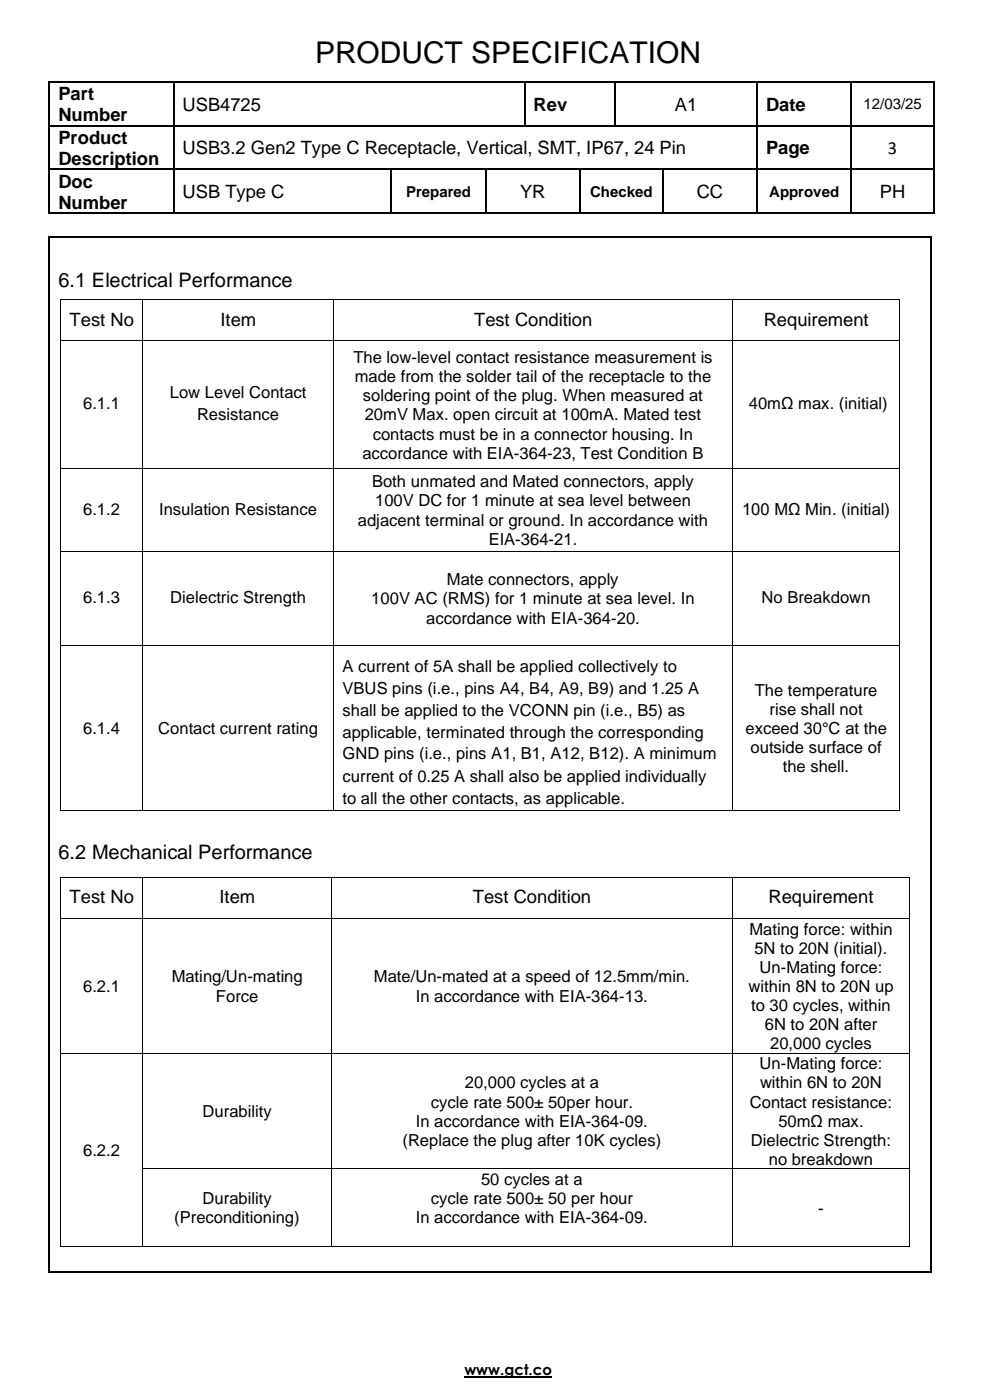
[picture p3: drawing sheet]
<svg xmlns="http://www.w3.org/2000/svg" width="210mm" height="297mm" viewBox="0 0 210 297" stroke-linecap="round" stroke-linejoin="round" font-family="sans-serif">
<defs><g id="words">
<text font-size="6.3" x="66.8" y="13.4">PRODUCT SPECIFICATION</text>
<g font-size="4.2">
<text x="12.4" y="60.8">6.1 Electrical Performance</text>
<text x="12.4" y="182.3">6.2 Mechanical Performance</text>
</g>
<g font-size="3.9">
<text x="12.4" y="21.2">Part</text>
<text x="38.7" y="23.5">USB4725</text>
<text x="113.2" y="23.5">Rev</text>
<text x="143.2" y="23.5">A1</text>
<text x="162.5" y="23.5">Date</text>
<text x="12.4" y="25.7">Number</text>
<text x="12.4" y="30.5">Product</text>
<text x="12.4" y="35">Description</text>
<text x="38.7" y="32.7">USB3.2 Gen2 Type C Receptacle, Vertical, SMT, IP67, 24 Pin</text>
<text x="162.5" y="32.7">Page</text>
<text x="188.3" y="32.6">3</text>
<text x="12.4" y="39.8">Doc</text>
<text x="12.4" y="44.2">Number</text>
<text x="38.7" y="42">USB Type C</text>
<text x="110.3" y="42">YR</text>
<text x="147.8" y="42">CC</text>
<text x="186.6" y="42">PH</text>
<text x="14.8" y="69.1">Test No</text>
<text x="46.7" y="69.1">Item</text>
<text x="100.6" y="69.1">Test Condition</text>
<text x="162" y="69.1">Requirement</text>
<text x="14.8" y="191.6">Test No</text>
<text x="46.5" y="191.6">Item</text>
<text x="100.3" y="191.6">Test Condition</text>
<text x="163" y="191.6">Requirement</text>
</g>
<g font-size="3.5">
<text x="74.9" y="77">The low-level contact resistance measurement is</text>
<text x="75.2" y="81.1">made from the solder tail of the receptacle to the</text>
<text x="17.7" y="86.8">6.1.1</text>
<text x="36" y="84.5">Low Level Contact</text>
<text x="41.8" y="89.2">Resistance</text>
<text x="77" y="85.1">soldering point of the plug. When measured at</text>
<text x="77.4" y="89.2">20mV Max. open circuit at 100mA. Mated test</text>
<text x="158.8" y="86.8">40mΩ max. (initial)</text>
<text x="79.1" y="93.2">contacts must be in a connector housing. In</text>
<text x="76.9" y="97.3">accordance with EIA-364-23, Test Condition B</text>
<text x="78.9" y="103.4">Both unmated and Mated connectors, apply</text>
<text x="79.6" y="107.4">100V DC for 1 minute at sea level between</text>
<text x="17.7" y="109.2">6.1.2</text>
<text x="33.7" y="109.2">Insulation Resistance</text>
<text x="75.9" y="111.5">adjacent terminal or ground. In accordance with</text>
<text x="157.4" y="109.2">100 MΩ Min. (initial)</text>
<text x="103.6" y="115.5">EIA-364-21.</text>
<text x="94.8" y="124.1">Mate connectors, apply</text>
<text x="17.7" y="127.9">6.1.3</text>
<text x="36.1" y="127.9">Dielectric Strength</text>
<text x="78.8" y="128.2">100V AC (RMS) for 1 minute at sea level. In</text>
<text x="161.5" y="127.9">No Breakdown</text>
<text x="90.4" y="132.3">accordance with EIA-364-20.</text>
<text x="72.7" y="142.5">A current of 5A shall be applied collectively to</text>
<text x="72.7" y="147.1">VBUS pins (i.e., pins A4, B4, A9, B9) and 1.25 A</text>
<text x="160.1" y="147.6">The temperature</text>
<text x="17.7" y="155.7">6.1.4</text>
<text x="33.6" y="155.7">Contact current rating</text>
<text x="72.7" y="151.8">shall be applied to the VCONN pin (i.e., B5) as</text>
<text x="158.1" y="155.7">exceed 30°C at the</text>
<text x="163.2" y="151.6">rise shall not</text>
<text x="72.7" y="156.4">applicable, terminated through the corresponding</text>
<text x="72.7" y="161.1">GND pins (i.e., pins A1, B1, A12, B12). A minimum</text>
<text x="159.2" y="159.7">outside surface of</text>
<text x="72.7" y="165.8">current of 0.25 A shall also be applied individually</text>
<text x="166" y="163.8">the shell.</text>
<text x="72.7" y="170.5">to all the other contacts, as applicable.</text>
<text x="159" y="198.2">Mating force: within</text>
<text x="160" y="202.3">5N to 20N (initial).</text>
<text x="36.4" y="208.4">Mating/Un-mating</text>
<text x="79.3" y="208.4">Mate/Un-mated at a speed of 12.5mm/min.</text>
<text x="161.1" y="206.4">Un-Mating force:</text>
<text x="17.7" y="210.4">6.2.1</text>
<text x="45.8" y="212.5">Force</text>
<text x="88.2" y="212.5">In accordance with EIA-364-13.</text>
<text x="158.8" y="210.4">within 8N to 20N up</text>
<text x="159.3" y="214.4">to 30 cycles, within</text>
<text x="162.2" y="218.5">6N to 20N after</text>
<text x="161.1" y="226.8">Un-Mating force:</text>
<text x="163.4" y="222.6">20,000 cycles</text>
<text x="98.6" y="230.9">20,000 cycles at a</text>
<text x="161.2" y="230.9">within 6N to 20N</text>
<text x="43" y="237">Durability</text>
<text x="88.2" y="239">In accordance with EIA-364-09.</text>
<text x="91.4" y="234.9">cycle rate 500± 50per hour.</text>
<text x="159" y="234.9">Contact resistance:</text>
<text x="165.1" y="239">50mΩ max.</text>
<text x="17.7" y="245.2">6.2.2</text>
<text x="85.4" y="243">(Replace the plug after 10K cycles)</text>
<text x="159.3" y="243">Dielectric Strength:</text>
<text x="102" y="251.3">50 cycles at a</text>
<text x="163.1" y="247.1">no breakdown</text>
<text x="43" y="255.4">Durability</text>
<text x="91.4" y="255.4">cycle rate 500± 50 per hour</text>
<text x="173.6" y="257.5">-</text>
<text x="37" y="259.5">(Preconditioning)</text>
<text x="88.2" y="259.5">In accordance with EIA-364-09.</text>
</g>
<g font-size="3.2">
<text x="183.1" y="23.2">12/03/25</text>
<text x="86.1" y="41.7">Prepared</text>
<text x="125.2" y="41.7">Checked</text>
<text x="163.1" y="41.7">Approved</text>
<text x="98.5" y="291.6">www.gct.co</text>
</g>
</g></defs>
<g fill="#000">
<path d="M10.3 17.2h.4v.4h-.4z" fill-rule="evenodd"/>
<path d="M10.3 17.2h.4v.4h-.4z" fill-rule="evenodd"/>
<path d="M36.7 17.2h.3v.4h-.3z" fill-rule="evenodd"/>
<path d="M111.1 17.2h.3v.4h-.3z" fill-rule="evenodd"/>
<path d="M130.4 17.2h.3v.4h-.3z" fill-rule="evenodd"/>
<path d="M160.4 17.2h.3v.4h-.3z" fill-rule="evenodd"/>
<path d="M180.4 17.2h.4v.4h-.4z" fill-rule="evenodd"/>
<path d="M197.9 17.2h.3v.4h-.3z" fill-rule="evenodd"/>
<path d="M197.9 17.2h.3v.4h-.3z" fill-rule="evenodd"/>
<path d="M10.3 26.5h.4v.3h-.4z" fill-rule="evenodd"/>
<path d="M10.3 35.8h.4v.3h-.4z" fill-rule="evenodd"/>
<path d="M36.7 26.5h.3v.3h-.3z" fill-rule="evenodd"/>
<path d="M36.7 35.8h.3v.3h-.3z" fill-rule="evenodd"/>
<path d="M82.9 35.8h.3v.3h-.3z" fill-rule="evenodd"/>
<path d="M102.8 35.8h.4v.3h-.4z" fill-rule="evenodd"/>
<path d="M111.1 26.5h.3v.3h-.3z" fill-rule="evenodd"/>
<path d="M122.9 35.8h.3v.3h-.3z" fill-rule="evenodd"/>
<path d="M130.4 26.5h.3v.3h-.3z" fill-rule="evenodd"/>
<path d="M140.4 35.8h.3v.3h-.3z" fill-rule="evenodd"/>
<path d="M160.4 26.5h.3v.3h-.3z" fill-rule="evenodd"/>
<path d="M160.4 35.8h.3v.3h-.3z" fill-rule="evenodd"/>
<path d="M180.4 26.5h.4v.3h-.4z" fill-rule="evenodd"/>
<path d="M180.4 35.8h.4v.3h-.4z" fill-rule="evenodd"/>
<path d="M197.9 26.5h.3v.3h-.3z" fill-rule="evenodd"/>
<path d="M197.9 35.8h.3v.3h-.3z" fill-rule="evenodd"/>
<path d="M10.3 45.1h.4v.3h-.4z" fill-rule="evenodd"/>
<path d="M10.3 45.1h.4v.3h-.4z" fill-rule="evenodd"/>
<path d="M10.3 50.2h.4v.3h-.4z" fill-rule="evenodd"/>
<path d="M10.3 50.2h.4v.3h-.4z" fill-rule="evenodd"/>
<path d="M36.7 45.1h.3v.3h-.3z" fill-rule="evenodd"/>
<path d="M82.9 45.1h.3v.3h-.3z" fill-rule="evenodd"/>
<path d="M102.8 45.1h.4v.3h-.4z" fill-rule="evenodd"/>
<path d="M122.9 45.1h.3v.3h-.3z" fill-rule="evenodd"/>
<path d="M140.4 45.1h.3v.3h-.3z" fill-rule="evenodd"/>
<path d="M160.4 45.1h.3v.3h-.3z" fill-rule="evenodd"/>
<path d="M180.4 45.1h.4v.3h-.4z" fill-rule="evenodd"/>
<path d="M197.4 50.2h.3v.3h-.3z" fill-rule="evenodd"/>
<path d="M197.4 50.2h.3v.3h-.3z" fill-rule="evenodd"/>
<path d="M197.9 45.1h.3v.3h-.3z" fill-rule="evenodd"/>
<path d="M197.9 45.1h.3v.3h-.3z" fill-rule="evenodd"/>
<path d="M12.7 63.5h.2v.2h-.2z" fill-rule="evenodd"/>
<path d="M12.7 63.5h.2v.2h-.2z" fill-rule="evenodd"/>
<path d="M12.7 72.2h.2v.2h-.2z" fill-rule="evenodd"/>
<path d="M30.2 63.5h.2v.2h-.2z" fill-rule="evenodd"/>
<path d="M30.2 72.2h.2v.2h-.2z" fill-rule="evenodd"/>
<path d="M70.7 63.5h.1v.2h-.1z" fill-rule="evenodd"/>
<path d="M70.7 72.2h.1v.2h-.1z" fill-rule="evenodd"/>
<path d="M155.3 63.5h.2v.2h-.2z" fill-rule="evenodd"/>
<path d="M155.3 72.2h.2v.2h-.2z" fill-rule="evenodd"/>
<path d="M190.7 63.5h.2v.2h-.2z" fill-rule="evenodd"/>
<path d="M190.7 63.5h.2v.2h-.2z" fill-rule="evenodd"/>
<path d="M190.7 72.2h.2v.2h-.2z" fill-rule="evenodd"/>
<path d="M12.7 99.4h.2v.1h-.2z" fill-rule="evenodd"/>
<path d="M30.2 99.4h.2v.1h-.2z" fill-rule="evenodd"/>
<path d="M70.7 99.4h.1v.1h-.1z" fill-rule="evenodd"/>
<path d="M155.3 99.4h.2v.1h-.2z" fill-rule="evenodd"/>
<path d="M190.7 99.4h.2v.1h-.2z" fill-rule="evenodd"/>
<path d="M12.7 116.9h.2v.1h-.2z" fill-rule="evenodd"/>
<path d="M30.2 116.9h.2v.1h-.2z" fill-rule="evenodd"/>
<path d="M70.7 116.9h.1v.1h-.1z" fill-rule="evenodd"/>
<path d="M155.3 116.9h.2v.1h-.2z" fill-rule="evenodd"/>
<path d="M190.7 116.9h.2v.1h-.2z" fill-rule="evenodd"/>
<path d="M12.7 136.8h.2v.2h-.2z" fill-rule="evenodd"/>
<path d="M30.2 136.8h.2v.2h-.2z" fill-rule="evenodd"/>
<path d="M70.7 136.8h.1v.2h-.1z" fill-rule="evenodd"/>
<path d="M155.3 136.8h.2v.2h-.2z" fill-rule="evenodd"/>
<path d="M190.7 136.8h.2v.2h-.2z" fill-rule="evenodd"/>
<path d="M12.7 171.8h.2v.2h-.2z" fill-rule="evenodd"/>
<path d="M12.7 171.8h.2v.2h-.2z" fill-rule="evenodd"/>
<path d="M30.2 171.8h.2v.2h-.2z" fill-rule="evenodd"/>
<path d="M70.7 171.8h.1v.2h-.1z" fill-rule="evenodd"/>
<path d="M155.3 171.8h.2v.2h-.2z" fill-rule="evenodd"/>
<path d="M190.7 171.8h.2v.2h-.2z" fill-rule="evenodd"/>
<path d="M190.7 171.8h.2v.2h-.2z" fill-rule="evenodd"/>
<path d="M12.7 186h.2v.2h-.2z" fill-rule="evenodd"/>
<path d="M12.7 186h.2v.2h-.2z" fill-rule="evenodd"/>
<path d="M12.7 194.8h.2v.1h-.2z" fill-rule="evenodd"/>
<path d="M30.2 186h.2v.2h-.2z" fill-rule="evenodd"/>
<path d="M30.2 194.8h.2v.1h-.2z" fill-rule="evenodd"/>
<path d="M70.2 186h.2v.2h-.2z" fill-rule="evenodd"/>
<path d="M70.2 194.8h.2v.1h-.2z" fill-rule="evenodd"/>
<path d="M155.3 186h.2v.2h-.2z" fill-rule="evenodd"/>
<path d="M155.3 194.8h.2v.1h-.2z" fill-rule="evenodd"/>
<path d="M192.8 186h.2v.2h-.2z" fill-rule="evenodd"/>
<path d="M192.8 186h.2v.2h-.2z" fill-rule="evenodd"/>
<path d="M192.8 194.8h.2v.1h-.2z" fill-rule="evenodd"/>
<path d="M12.7 223.3h.2v.2h-.2z" fill-rule="evenodd"/>
<path d="M30.2 223.3h.2v.2h-.2z" fill-rule="evenodd"/>
<path d="M70.2 223.3h.2v.2h-.2z" fill-rule="evenodd"/>
<path d="M155.3 223.3h.2v.2h-.2z" fill-rule="evenodd"/>
<path d="M192.8 223.3h.2v.2h-.2z" fill-rule="evenodd"/>
<path d="M12.7 247.9h.2v.1h-.2z" fill-rule="evenodd"/>
<path d="M30.2 247.9h.2v.1h-.2z" fill-rule="evenodd"/>
<path d="M70.2 247.9h.2v.1h-.2z" fill-rule="evenodd"/>
<path d="M155.3 247.9h.2v.1h-.2z" fill-rule="evenodd"/>
<path d="M192.8 247.9h.2v.1h-.2z" fill-rule="evenodd"/>
<path d="M10.3 269.6h.4v.4h-.4z" fill-rule="evenodd"/>
<path d="M10.3 269.6h.4v.4h-.4z" fill-rule="evenodd"/>
<path d="M12.7 264.4h.2v.1h-.2z" fill-rule="evenodd"/>
<path d="M12.7 264.4h.2v.1h-.2z" fill-rule="evenodd"/>
<path d="M30.2 264.4h.2v.1h-.2z" fill-rule="evenodd"/>
<path d="M70.2 264.4h.2v.1h-.2z" fill-rule="evenodd"/>
<path d="M155.3 264.4h.2v.1h-.2z" fill-rule="evenodd"/>
<path d="M192.8 264.4h.2v.1h-.2z" fill-rule="evenodd"/>
<path d="M192.8 264.4h.2v.1h-.2z" fill-rule="evenodd"/>
<path d="M197.4 269.6h.3v.4h-.3z" fill-rule="evenodd"/>
<path d="M197.4 269.6h.3v.4h-.3z" fill-rule="evenodd"/>
</g>
<g fill="none" stroke="#000" stroke-width=".34">
<path d="M10.5 17.6v8.9M10.7 17.4h26M36.8 17.6v8.9M37 17.4h74.1M111.3 17.6v8.9M111.4 17.4h19M130.5 17.6v8.9M130.7 17.4h29.7M160.6 17.6v8.9M160.7 17.4h19.7M180.6 17.6v8.9M180.8 17.4h17.1"/>
<path d="M198.1 17.6v8.9M10.5 26.8v9M10.5 36.1v9M10.7 26.7h26M10.7 35.9h26M36.8 26.8v9M36.8 36.1v9M37 26.7h74.1M37 35.9h45.9M83 36.1v9M83.2 35.9h19.6M103 36.1v9"/>
<path d="M103.2 35.9h19.7M111.4 26.7h19M123 36.1v9M123.2 35.9h17.2M130.7 26.7h29.7M140.6 36.1v9M140.7 35.9h19.7M160.6 26.8v9M160.6 36.1v9M160.7 26.7h19.7M160.7 35.9h19.7M180.6 26.8v9"/>
<path d="M180.6 36.1v9M180.8 26.7h17.1M180.8 35.9h17.1M198.1 26.8v9M198.1 36.1v9M10.5 50.5v219.1M10.7 45.3h26M10.7 50.3h186.7M37 45.3h45.9M83.2 45.3h19.6M103.2 45.3h19.7M123.2 45.3h17.2"/>
<path d="M140.7 45.3h19.7M160.7 45.3h19.7M180.8 45.3h17.1M197.5 50.5v219.1M10.7 269.8h186.7"/>
</g>
<path d="M98.5 292h18.5" fill="none" stroke="#000" stroke-width=".3"/>
<g fill="none" stroke="#000" stroke-width=".21">
<path d="M12.8 63.7v8.5M12.8 72.4v27M12.9 63.6h17.3M12.9 72.3h17.3M30.3 63.7v8.5M30.3 72.4v27M30.4 63.6h40.3M30.4 72.3h40.3M70.8 63.7v8.5M70.8 72.4v27M70.8 63.6h84.5M70.8 72.3h84.5"/>
<path d="M155.4 63.7v8.5M155.4 72.4v27M155.5 63.6h35.2M155.5 72.3h35.2M190.8 63.7v8.5M190.8 72.4v27M12.8 99.5v17.4M12.9 99.5h17.3M30.3 99.5v17.4M30.4 99.5h40.3M70.8 99.5v17.4M70.8 99.5h84.5"/>
<path d="M155.4 99.5v17.4M155.5 99.5h35.2M190.8 99.5v17.4M12.8 117v19.8M12.9 116.9h17.3M30.3 117v19.8M30.4 116.9h40.3M70.8 117v19.8M70.8 116.9h84.5M155.4 117v19.8M155.5 116.9h35.2M190.8 117v19.8"/>
<path d="M12.8 137v34.8M12.9 136.9h17.3M30.3 137v34.8M30.4 136.9h40.3M70.8 137v34.8M70.8 136.9h84.5M155.4 137v34.8M155.5 136.9h35.2M190.8 137v34.8M12.9 171.9h17.3M30.4 171.9h40.3M70.8 171.9h84.5"/>
<path d="M155.5 171.9h35.2M12.8 186.2v8.6M12.8 194.9v28.4M12.9 186.1h17.3M12.9 194.8h17.3M30.3 186.2v8.6M30.3 194.9v28.4M30.4 186.1h39.8M30.4 194.8h39.8M70.3 186.2v8.6M70.3 194.9v28.4M70.4 186.1h84.9"/>
<path d="M70.4 194.8h84.9M155.4 186.2v8.6M155.4 194.9v28.4M155.5 186.1h37.3M155.5 194.8h37.3M192.9 186.2v8.6M192.9 194.9v28.4M12.8 223.5v24.4M12.9 223.4h17.3M30.3 223.5v24.4M30.4 223.4h39.8M70.3 223.5v24.4"/>
<path d="M70.4 223.4h84.9M155.4 223.5v24.4M155.5 223.4h37.3M192.9 223.5v24.4M12.8 248v16.4M30.3 248v16.4M30.4 247.9h39.8M70.3 248v16.4M70.4 247.9h84.9M155.4 248v16.4M155.5 247.9h37.3M192.9 248v16.4"/>
<path d="M12.9 264.4h17.3M30.4 264.4h39.8M70.4 264.4h84.9M155.5 264.4h37.3"/>
</g>
<use href="#words"/>
</svg>
